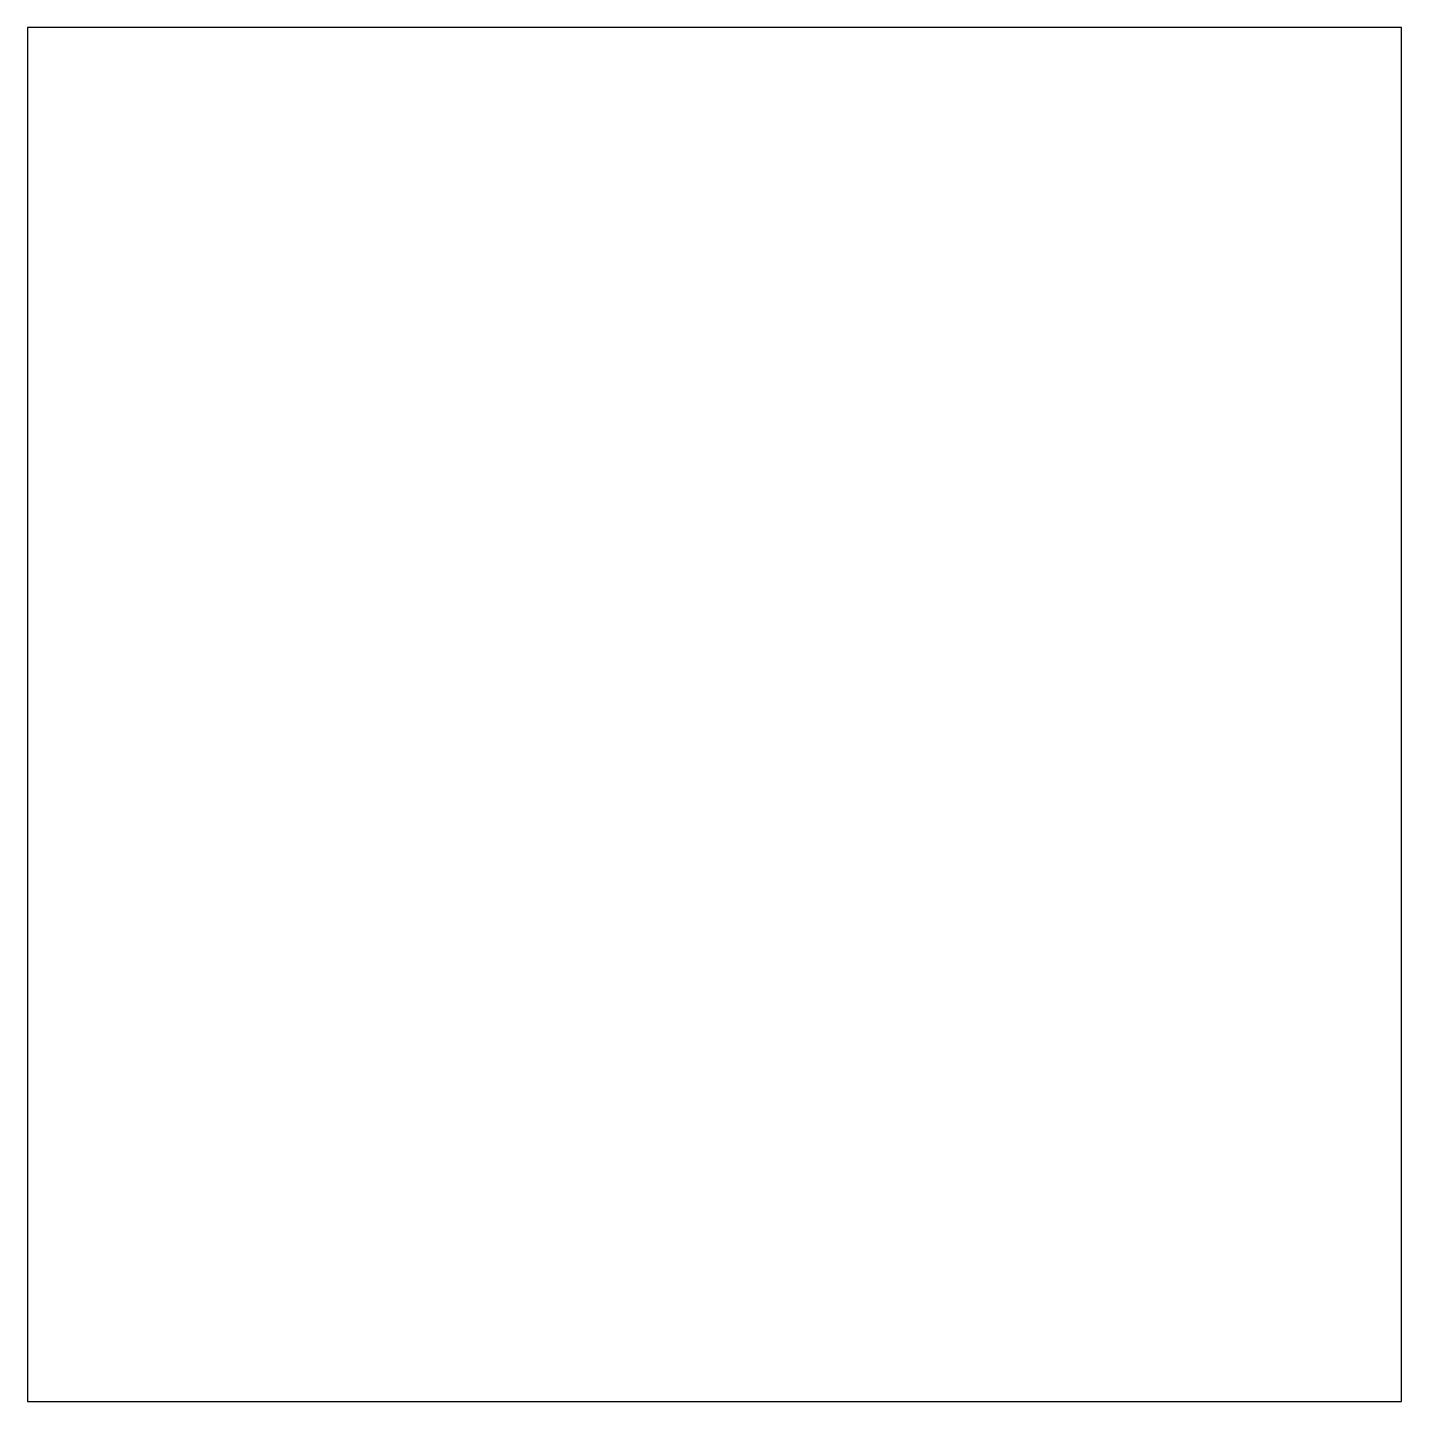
# Model space of a CAD drawing. Header units: inches. Extents: x 0 to 1.5, y 0 to 1.5.
import ezdxf

# ---------------------------------------------------------------- set-up
doc = ezdxf.new("R2010")
doc.units = ezdxf.units.IN
doc.header["$MEASUREMENT"] = 0
doc.layers.add('CUT', color=7, linetype='CONTINUOUS')

msp = doc.modelspace()

# ---------------------------------------------------------------- linework, layer by layer
at = {"layer": 'CUT'}
for p, q in [((1.5, 1.5), (0, 1.5)), ((0, 1.5), (0, 0)), ((1.5, 0), (1.5, 1.5)), ((0, 0), (1.5, 0))]:
    msp.add_line(p, q, dxfattribs=at)

doc.saveas('drawing.dxf')
